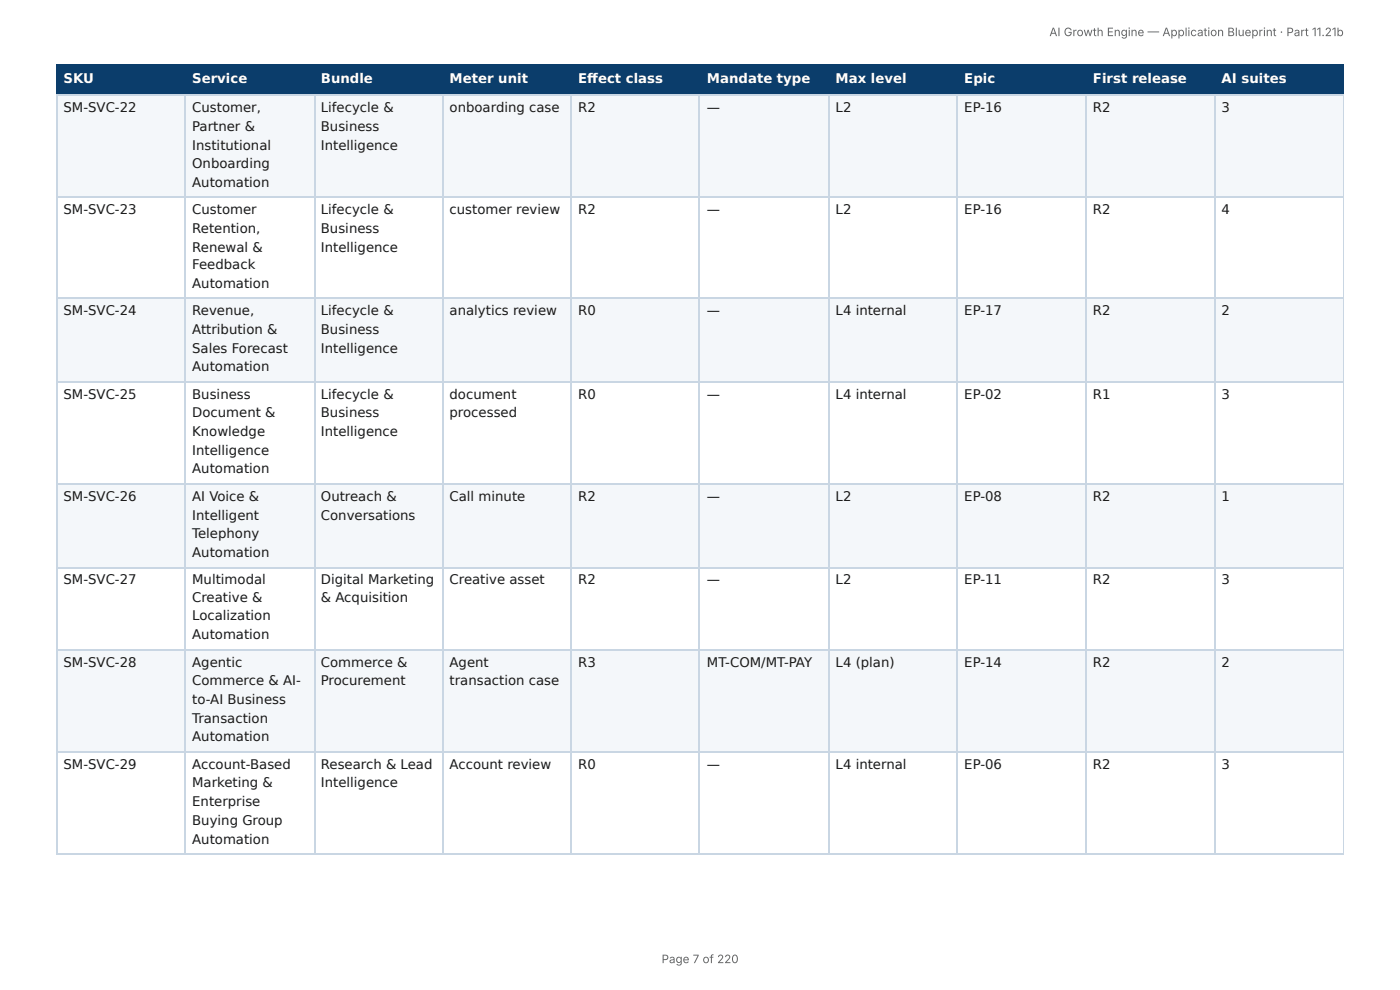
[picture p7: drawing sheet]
<svg xmlns="http://www.w3.org/2000/svg" width="297mm" height="210mm" viewBox="0 0 297 210" stroke-linecap="round" stroke-linejoin="round" font-family="sans-serif">
<defs><g id="words">
<g font-size="2.8" fill="#fff">
<text x="13.5" y="17.7">SKU</text>
<text x="40.8" y="17.7">Service</text>
<text x="68.2" y="17.7">Bundle</text>
<text x="95.5" y="17.7">Meter unit</text>
<text x="122.8" y="17.7">Eff ect class</text>
<text x="150.1" y="17.7">Mandate type</text>
<text x="177.5" y="17.7">Max level</text>
<text x="204.8" y="17.7">Epic</text>
<text x="232.1" y="17.7">First release</text>
<text x="259.5" y="17.7">AI suites</text>
</g>
<g font-size="2.8" fill="#1a1a1a">
<text x="13.5" y="23.8">SM-SVC-22</text>
<text x="40.8" y="23.8">Customer,</text>
<text x="68.2" y="23.8">Lifecycle &amp;</text>
<text x="95.5" y="23.8">onboarding case</text>
<text x="122.8" y="23.8">R2</text>
<text x="150.1" y="23.8">—</text>
<text x="177.5" y="23.8">L2</text>
<text x="204.8" y="23.8">EP-16</text>
<text x="232.1" y="23.8">R2</text>
<text x="259.5" y="23.8">3</text>
<text x="40.8" y="27.8">Partner &amp;</text>
<text x="68.2" y="27.8">Business</text>
<text x="40.8" y="31.8">Institutional</text>
<text x="40.8" y="35.7">Onboarding</text>
<text x="68.2" y="31.8">Intelligence</text>
<text x="40.8" y="39.7">Automation</text>
<text x="13.5" y="45.5">SM-SVC-23</text>
<text x="40.8" y="45.5">Customer</text>
<text x="68.2" y="45.5">Lifecycle &amp;</text>
<text x="95.5" y="45.5">customer review</text>
<text x="122.8" y="45.5">R2</text>
<text x="150.1" y="45.5">—</text>
<text x="177.5" y="45.5">L2</text>
<text x="204.8" y="45.5">EP-16</text>
<text x="232.1" y="45.5">R2</text>
<text x="259.5" y="45.5">4</text>
<text x="40.8" y="49.5">Retention,</text>
<text x="40.8" y="53.4">Renewal &amp;</text>
<text x="68.2" y="49.5">Business</text>
<text x="68.2" y="53.4">Intelligence</text>
<text x="40.8" y="57.2">Feedback</text>
<text x="40.8" y="61.1">Automation</text>
<text x="13.5" y="66.9">SM-SVC-24</text>
<text x="40.8" y="66.9">Revenue,</text>
<text x="40.8" y="70.9">Attribution &amp;</text>
<text x="68.2" y="66.9">Lifecycle &amp;</text>
<text x="68.2" y="70.9">Business</text>
<text x="95.5" y="66.9">analytics review</text>
<text x="122.8" y="66.9">R0</text>
<text x="150.1" y="66.9">—</text>
<text x="177.5" y="66.9">L4 internal</text>
<text x="204.8" y="66.9">EP-17</text>
<text x="232.1" y="66.9">R2</text>
<text x="259.5" y="66.9">2</text>
<text x="40.8" y="74.9">Sales Forecast</text>
<text x="68.2" y="74.9">Intelligence</text>
<text x="40.8" y="78.8">Automation</text>
<text x="13.5" y="84.7">SM-SVC-25</text>
<text x="40.8" y="84.7">Business</text>
<text x="40.8" y="88.6">Document &amp;</text>
<text x="68.2" y="84.7">Lifecycle &amp;</text>
<text x="68.2" y="88.6">Business</text>
<text x="95.5" y="84.7">document</text>
<text x="95.5" y="88.6">processed</text>
<text x="122.8" y="84.7">R0</text>
<text x="150.1" y="84.7">—</text>
<text x="177.5" y="84.7">L4 internal</text>
<text x="204.8" y="84.7">EP-02</text>
<text x="232.1" y="84.7">R1</text>
<text x="259.5" y="84.7">3</text>
<text x="40.8" y="92.6">Knowledge</text>
<text x="68.2" y="92.6">Intelligence</text>
<text x="40.8" y="96.6">Intelligence</text>
<text x="40.8" y="100.5">Automation</text>
<text x="13.5" y="106.4">SM-SVC-26</text>
<text x="40.8" y="106.4">AI Voice &amp;</text>
<text x="68.2" y="106.4">Outreach &amp;</text>
<text x="95.5" y="106.4">Call minute</text>
<text x="122.8" y="106.4">R2</text>
<text x="150.1" y="106.4">—</text>
<text x="177.5" y="106.4">L2</text>
<text x="204.8" y="106.4">EP-08</text>
<text x="232.1" y="106.4">R2</text>
<text x="259.5" y="106.4">1</text>
<text x="40.8" y="110.3">Intelligent</text>
<text x="68.2" y="110.3">Conversations</text>
<text x="40.8" y="114.3">Telephony</text>
<text x="40.8" y="118.3">Automation</text>
<text x="13.5" y="124.1">SM-SVC-27</text>
<text x="40.8" y="124.1">Multimodal</text>
<text x="68.2" y="124.1">Digital Marketing</text>
<text x="95.5" y="124.1">Creative asset</text>
<text x="122.8" y="124.1">R2</text>
<text x="150.1" y="124.1">—</text>
<text x="177.5" y="124.1">L2</text>
<text x="204.8" y="124.1">EP-11</text>
<text x="232.1" y="124.1">R2</text>
<text x="259.5" y="124.1">3</text>
<text x="40.8" y="127.8">Creative &amp;</text>
<text x="40.8" y="131.8">Localization</text>
<text x="68.2" y="127.8">&amp; Acquisition</text>
<text x="40.8" y="135.7">Automation</text>
<text x="13.5" y="141.6">SM-SVC-28</text>
<text x="40.8" y="141.6">Agentic</text>
<text x="68.2" y="141.6">Commerce &amp;</text>
<text x="95.5" y="141.6">Agent</text>
<text x="122.8" y="141.6">R3</text>
<text x="150.1" y="141.6">MT-COM/MT-PAY</text>
<text x="177.5" y="141.6">L4 (plan)</text>
<text x="204.8" y="141.6">EP-14</text>
<text x="232.1" y="141.6">R2</text>
<text x="259.5" y="141.6">2</text>
<text x="40.8" y="145.5">Commerce &amp; AI-</text>
<text x="40.8" y="149.5">to-AI Business</text>
<text x="68.2" y="145.5">Procurement</text>
<text x="95.5" y="145.5">transaction case</text>
<text x="40.8" y="153.5">Transaction</text>
<text x="40.8" y="157.4">Automation</text>
<text x="13.5" y="163.2">SM-SVC-29</text>
<text x="40.8" y="163.2">Account-Based</text>
<text x="40.8" y="167.2">Marketing &amp;</text>
<text x="68.2" y="163.2">Research &amp; Lead</text>
<text x="68.2" y="167.2">Intelligence</text>
<text x="95.5" y="163.2">Account review</text>
<text x="122.8" y="163.2">R0</text>
<text x="150.1" y="163.2">—</text>
<text x="177.5" y="163.2">L4 internal</text>
<text x="204.8" y="163.2">EP-06</text>
<text x="232.1" y="163.2">R2</text>
<text x="259.5" y="163.2">3</text>
<text x="40.8" y="171.2">Enterprise</text>
<text x="40.8" y="175.2">Buying Group</text>
<text x="40.8" y="179.1">Automation</text>
</g>
<g font-size="2.5" fill="#666">
<text x="222.9" y="7.7">AI Growth Engine — Application Blueprint · Part 11.21b</text>
<text x="140.5" y="204.5">Page 7 of 220</text>
</g>
</g></defs>
<g fill="#0b3d6b">
<path d="M12.2 14h27.2v6.1h-27.2z"/>
<path d="M39.4 14h27.3v6.1h-27.3z"/>
<path d="M66.7 14h27.2v6.1h-27.2z"/>
<path d="M93.9 14h27.5v6.1h-27.5z"/>
<path d="M121.4 14h27.3v6.1h-27.3z"/>
<path d="M148.7 14h27.2v6.1h-27.2z"/>
<path d="M175.9 14h27.6v6.1h-27.6z"/>
<path d="M203.5 14h27.2v6.1h-27.2z"/>
<path d="M230.7 14h27.3v6.1h-27.3z"/>
<path d="M258 14h27.4v6.1h-27.4z"/>
</g>
<g fill="#f4f7fa">
<path d="M12.2 20.1h27.2v21.7h-27.2z"/>
<path d="M39.4 20.1h27.3v21.7h-27.3z"/>
<path d="M66.7 20.1h27.2v21.7h-27.2z"/>
<path d="M93.9 20.1h27.5v21.7h-27.5z"/>
<path d="M121.4 20.1h27.3v21.7h-27.3z"/>
<path d="M148.7 20.1h27.2v21.7h-27.2z"/>
<path d="M175.9 20.1h27.6v21.7h-27.6z"/>
<path d="M203.5 20.1h27.2v21.7h-27.2z"/>
<path d="M230.7 20.1h27.3v21.7h-27.3z"/>
<path d="M258 20.1h27.4v21.7h-27.4z"/>
<path d="M12.2 63.5h27.2v17.7h-27.2z"/>
<path d="M39.4 63.5h27.3v17.7h-27.3z"/>
<path d="M66.7 63.5h27.2v17.7h-27.2z"/>
<path d="M93.9 63.5h27.5v17.7h-27.5z"/>
<path d="M121.4 63.5h27.3v17.7h-27.3z"/>
<path d="M148.7 63.5h27.2v17.7h-27.2z"/>
<path d="M175.9 63.5h27.6v17.7h-27.6z"/>
<path d="M203.5 63.5h27.2v17.7h-27.2z"/>
<path d="M230.7 63.5h27.3v17.7h-27.3z"/>
<path d="M258 63.5h27.4v17.7h-27.4z"/>
<path d="M12.2 102.7h27.2v17.7h-27.2z"/>
<path d="M39.4 102.7h27.3v17.7h-27.3z"/>
<path d="M66.7 102.7h27.2v17.7h-27.2z"/>
<path d="M93.9 102.7h27.5v17.7h-27.5z"/>
<path d="M121.4 102.7h27.3v17.7h-27.3z"/>
<path d="M148.7 102.7h27.2v17.7h-27.2z"/>
<path d="M175.9 102.7h27.6v17.7h-27.6z"/>
<path d="M203.5 102.7h27.2v17.7h-27.2z"/>
<path d="M230.7 102.7h27.3v17.7h-27.3z"/>
<path d="M258 102.7h27.4v17.7h-27.4z"/>
<path d="M12.2 138.1h27.2v21.4h-27.2z"/>
<path d="M39.4 138.1h27.3v21.4h-27.3z"/>
<path d="M66.7 138.1h27.2v21.4h-27.2z"/>
<path d="M93.9 138.1h27.5v21.4h-27.5z"/>
<path d="M121.4 138.1h27.3v21.4h-27.3z"/>
<path d="M148.7 138.1h27.2v21.4h-27.2z"/>
<path d="M175.9 138.1h27.6v21.4h-27.6z"/>
<path d="M203.5 138.1h27.2v21.4h-27.2z"/>
<path d="M230.7 138.1h27.3v21.4h-27.3z"/>
<path d="M258 138.1h27.4v21.4h-27.4z"/>
</g>
<path d="M11.9 13.9h273.5M12 13.8v6.6M39.3 13.8v6.6M66.8 13.8v6.6M94.1 13.8v6.6M121.3 13.8v6.6M148.6 13.8v6.6M176.1 13.8v6.6M203.3 13.8v6.6M230.6 13.8v6.6M258.1 13.8v6.6M11.9 20.2h273.5" fill="none" stroke="#0b3d6b" stroke-width=".26"/>
<path d="M285.3 13.8v6.6" fill="none" stroke="#0b3d6b" stroke-width=".21"/>
<g fill="none" stroke="#c9d6e3" stroke-width=".26">
<path d="M11.9 20.2h273.5M12 20.4v160.8M39.3 20.4v160.8M66.8 20.4v160.8M94.1 20.4v160.8M121.3 20.4v160.8M148.6 20.4v160.8M176.1 20.4v160.8M203.3 20.4v160.8M230.6 20.4v160.8M258.1 20.4v160.8M11.9 41.9h273.5"/>
<path d="M11.9 63.4h273.5M11.9 81.1h273.5M11.9 102.8h273.5M11.9 120.5h273.5M11.9 138h273.5M11.9 159.7h273.5M11.9 181.4h273.5"/>
</g>
<path d="M285.3 20.4v160.8" fill="none" stroke="#c9d6e3" stroke-width=".21"/>
<use href="#words"/>
</svg>
